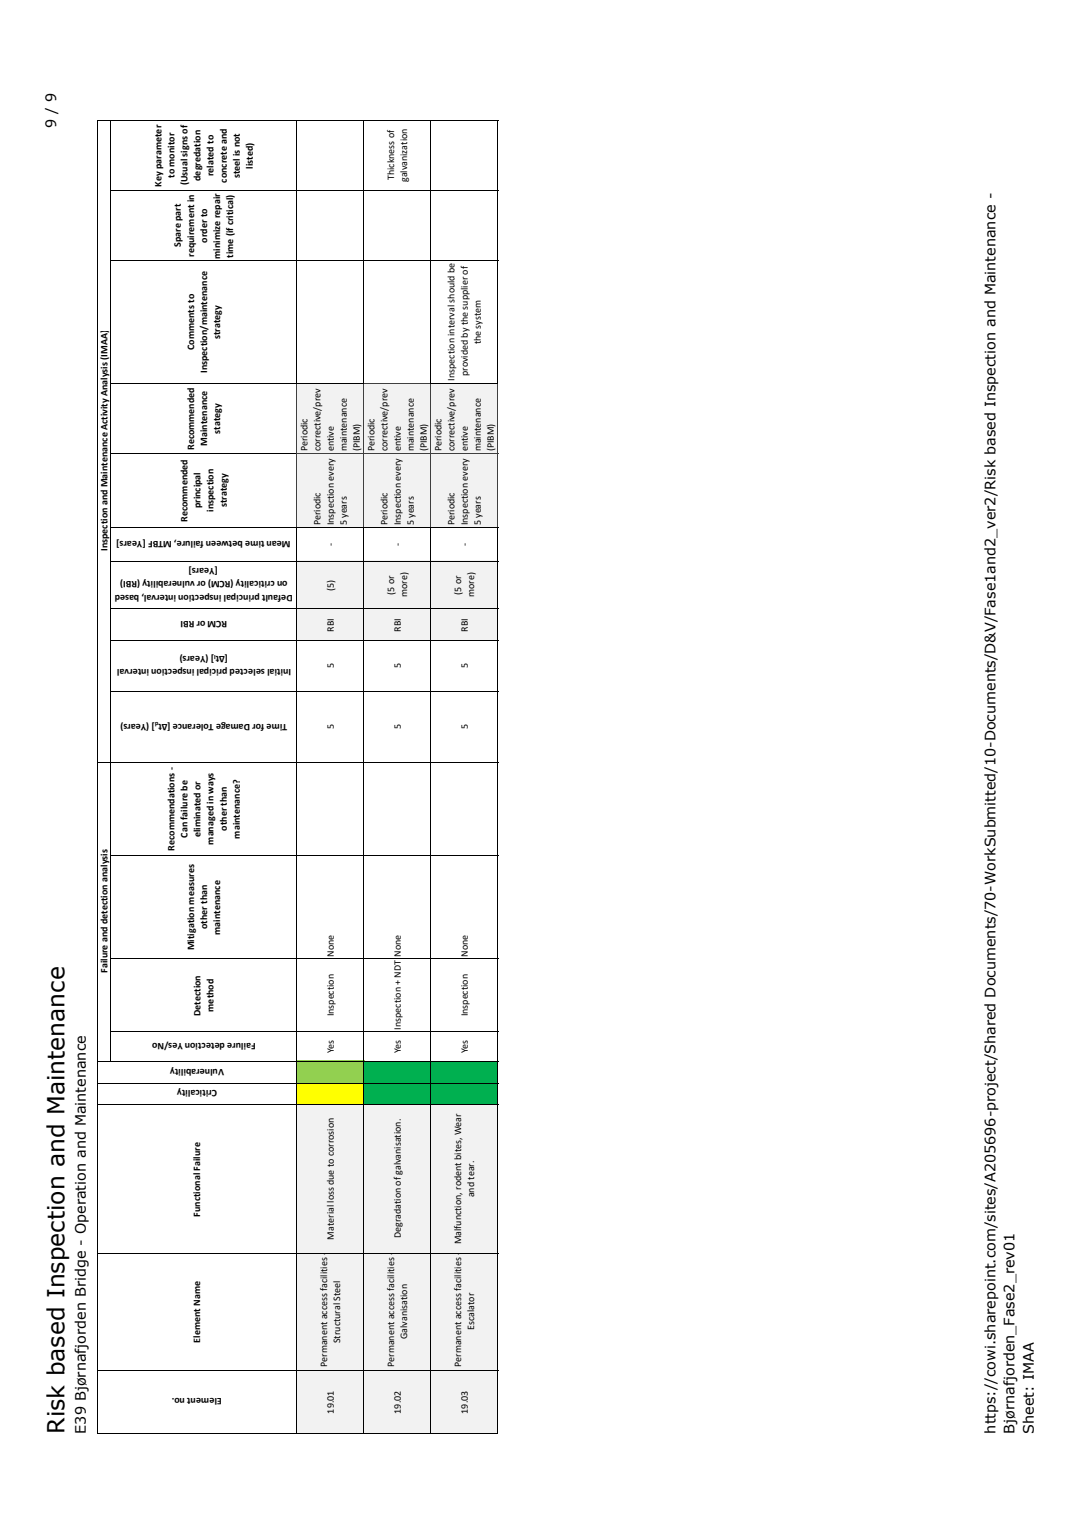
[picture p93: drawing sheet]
<svg xmlns="http://www.w3.org/2000/svg" width="210mm" height="297mm" viewBox="0 0 210 297" stroke-linecap="round" stroke-linejoin="round" font-family="sans-serif">
<defs><g id="words">
<text font-size="4.6" x="12.5" y="279.1" transform="rotate(-90 12.5 279.1)">Risk based Inspection and Maintenance</text>
<g font-size="2.8">
<text x="10.9" y="25" transform="rotate(-90 10.9 25)">9 / 9</text>
<text x="16.7" y="279.1" transform="rotate(-90 16.7 279.1)">E39 Bjørnafjorden Bridge - Operation and Maintenance</text>
<text x="193.7" y="279.1" transform="rotate(-90 193.7 279.1)">https://cowi.sharepoint.com/sites/A205696-project/Shared Documents/70-WorkSubmitted/10-Documents/D&amp;V/Fase1and2_ver2/Risk based Inspection and Maintenance -</text>
<text x="197.4" y="279.1" transform="rotate(-90 197.4 279.1)">Bjørnafjorden_Fase2_rev01</text>
<text x="201.2" y="279.1" transform="rotate(-90 201.2 279.1)">Sheet: IMAA</text>
</g>
<g font-size="1.9">
<text x="34" y="34.6" transform="rotate(-90 34 34.6)">to monitor</text>
<text x="39" y="35.2" transform="rotate(-90 39 35.2)">degredation</text>
<text x="41.6" y="34.3" transform="rotate(-90 41.6 34.3)">related to</text>
<text x="44.1" y="35.5" transform="rotate(-90 44.1 35.5)">concrete and</text>
<text x="46.7" y="34.7" transform="rotate(-90 46.7 34.7)">steel is not</text>
<text x="49.2" y="32.8" transform="rotate(-90 49.2 32.8)">listed)</text>
<text x="76.7" y="35" transform="rotate(-90 76.7 35)">Thickness of</text>
<text x="79.2" y="35.5" transform="rotate(-90 79.2 35.5)">galvanization</text>
<text x="31.4" y="36.3" transform="rotate(-90 31.4 36.3)">Key parameter</text>
<text x="36.5" y="36.1" transform="rotate(-90 36.5 36.1)">(Usual signs of</text>
<text x="40.3" y="47.2" transform="rotate(-90 40.3 47.2)">order to</text>
<text x="35.2" y="48.1" transform="rotate(-90 35.2 48.1)">Spare part</text>
<text x="37.8" y="50" transform="rotate(-90 37.8 50)">requirement in</text>
<text x="42.8" y="50.4" transform="rotate(-90 42.8 50.4)">minimize repair</text>
<text x="45.4" y="50.2" transform="rotate(-90 45.4 50.2)">time (if critical)</text>
<text x="37.8" y="68.1" transform="rotate(-90 37.8 68.1)">Comments to</text>
<text x="42.8" y="66" transform="rotate(-90 42.8 66)">strategy</text>
<text x="93.6" y="67" transform="rotate(-90 93.6 67)">the system</text>
<text x="40.3" y="72.6" transform="rotate(-90 40.3 72.6)">Inspection/maintenance</text>
<text x="88.5" y="74.1" transform="rotate(-90 88.5 74.1)">Inspection interval should be</text>
<text x="91" y="73.2" transform="rotate(-90 91 73.2)">provided by the supplier of</text>
<text x="37.8" y="87.6" transform="rotate(-90 37.8 87.6)">Recommended</text>
<text x="40.3" y="86.8" transform="rotate(-90 40.3 86.8)">Maintenance</text>
<text x="42.8" y="84.4" transform="rotate(-90 42.8 84.4)">stategy</text>
<text x="59.9" y="87.9" transform="rotate(-90 59.9 87.9)">Periodic</text>
<text x="62.4" y="87.9" transform="rotate(-90 62.4 87.9)">corrective/prev</text>
<text x="64.9" y="87.9" transform="rotate(-90 64.9 87.9)">entive</text>
<text x="67.5" y="87.9" transform="rotate(-90 67.5 87.9)">maintenance</text>
<text x="70" y="87.9" transform="rotate(-90 70 87.9)">(PIBM)</text>
<text x="72.9" y="87.9" transform="rotate(-90 72.9 87.9)">Periodic</text>
<text x="75.4" y="87.9" transform="rotate(-90 75.4 87.9)">corrective/prev</text>
<text x="78" y="87.9" transform="rotate(-90 78 87.9)">entive</text>
<text x="80.5" y="87.9" transform="rotate(-90 80.5 87.9)">maintenance</text>
<text x="83.1" y="87.9" transform="rotate(-90 83.1 87.9)">(PIBM)</text>
<text x="85.9" y="87.9" transform="rotate(-90 85.9 87.9)">Periodic</text>
<text x="88.5" y="87.9" transform="rotate(-90 88.5 87.9)">corrective/prev</text>
<text x="91" y="87.9" transform="rotate(-90 91 87.9)">entive</text>
<text x="93.6" y="87.9" transform="rotate(-90 93.6 87.9)">maintenance</text>
<text x="96.1" y="87.9" transform="rotate(-90 96.1 87.9)">(PIBM)</text>
<text x="36.5" y="101.6" transform="rotate(-90 36.5 101.6)">Recommended</text>
<text x="39" y="99" transform="rotate(-90 39 99)">principal</text>
<text x="41.6" y="99.6" transform="rotate(-90 41.6 99.6)">inspection</text>
<text x="44.1" y="98.7" transform="rotate(-90 44.1 98.7)">strategy</text>
<text x="20.9" y="107.3" transform="rotate(-90 20.9 107.3)">Inspection and Maintenance Activity Analysis (IMAA)</text>
<text x="56.6" y="105.2" transform="rotate(-180 56.6 105.2)">Mean time between failure, MTBF [Years]</text>
<text x="62.4" y="102.3" transform="rotate(-90 62.4 102.3)">Periodic</text>
<text x="64.9" y="106.2" transform="rotate(-90 64.9 106.2)">-</text>
<text x="64.9" y="102.3" transform="rotate(-90 64.9 102.3)">Inspection every</text>
<text x="67.5" y="102.3" transform="rotate(-90 67.5 102.3)">5 years</text>
<text x="75.4" y="102.3" transform="rotate(-90 75.4 102.3)">Periodic</text>
<text x="78" y="106.2" transform="rotate(-90 78 106.2)">-</text>
<text x="78" y="102.3" transform="rotate(-90 78 102.3)">Inspection every</text>
<text x="80.5" y="102.3" transform="rotate(-90 80.5 102.3)">5 years</text>
<text x="88.5" y="102.3" transform="rotate(-90 88.5 102.3)">Periodic</text>
<text x="91" y="106.2" transform="rotate(-90 91 106.2)">-</text>
<text x="91" y="102.3" transform="rotate(-90 91 102.3)">Inspection every</text>
<text x="93.6" y="102.3" transform="rotate(-90 93.6 102.3)">5 years</text>
<text x="42.4" y="110.6" transform="rotate(-180 42.4 110.6)">[Years]</text>
<text x="56" y="113.2" transform="rotate(-180 56 113.2)">on criticality (RCM) or vulnerability (RBI)</text>
<text x="57" y="115.7" transform="rotate(-180 57 115.7)">Default principal inspection interval, based</text>
<text x="64.9" y="115" transform="rotate(-90 64.9 115)">(5)</text>
<text x="76.7" y="115.7" transform="rotate(-90 76.7 115.7)">(5 or</text>
<text x="79.2" y="116.2" transform="rotate(-90 79.2 116.2)">more)</text>
<text x="89.7" y="115.7" transform="rotate(-90 89.7 115.7)">(5 or</text>
<text x="92.3" y="116.2" transform="rotate(-90 92.3 116.2)">more)</text>
<text x="44.2" y="120.9" transform="rotate(-180 44.2 120.9)">RCM or RBI</text>
<text x="64.9" y="122.9" transform="rotate(-90 64.9 122.9)">RBI</text>
<text x="78" y="122.9" transform="rotate(-90 78 122.9)">RBI</text>
<text x="91" y="122.9" transform="rotate(-90 91 122.9)">RBI</text>
<text x="44.4" y="127.8" transform="rotate(-180 44.4 127.8)">[∆t ] (Years)</text>
<text x="56.6" y="130.3" transform="rotate(-180 56.6 130.3)">Initial selected pricipal inspection interval</text>
<text x="64.9" y="130.1" transform="rotate(-90 64.9 130.1)">5</text>
<text x="78" y="130.1" transform="rotate(-90 78 130.1)">5</text>
<text x="91" y="130.1" transform="rotate(-90 91 130.1)">5</text>
<text x="55.9" y="140.9" transform="rotate(-180 55.9 140.9)">Time for Damage Tolerance [∆t ] (Years)</text>
<text x="64.9" y="142" transform="rotate(-90 64.9 142)">5</text>
<text x="78" y="142" transform="rotate(-90 78 142)">5</text>
<text x="91" y="142" transform="rotate(-90 91 142)">5</text>
<text x="44.1" y="161.7" transform="rotate(-90 44.1 161.7)">other than</text>
<text x="34" y="165.6" transform="rotate(-90 34 165.6)">Recommendations -</text>
<text x="36.5" y="163.1" transform="rotate(-90 36.5 163.1)">Can failure be</text>
<text x="39" y="163" transform="rotate(-90 39 163)">eliminated or</text>
<text x="41.6" y="164.4" transform="rotate(-90 41.6 164.4)">managed in ways</text>
<text x="46.7" y="163.2" transform="rotate(-90 46.7 163.2)">maintenance?</text>
<text x="37.8" y="185" transform="rotate(-90 37.8 185)">Mitigation measures</text>
<text x="40.3" y="180.8" transform="rotate(-90 40.3 180.8)">other than</text>
<text x="42.8" y="181.9" transform="rotate(-90 42.8 181.9)">maintenance</text>
<text x="20.9" y="189.4" transform="rotate(-90 20.9 189.4)">Failure and detection analysis</text>
<text x="64.9" y="186.3" transform="rotate(-90 64.9 186.3)">None</text>
<text x="91" y="186.3" transform="rotate(-90 91 186.3)">None</text>
<text x="39" y="197.8" transform="rotate(-90 39 197.8)">Detection</text>
<text x="41.6" y="196.9" transform="rotate(-90 41.6 196.9)">method</text>
<text x="64.9" y="197.9" transform="rotate(-90 64.9 197.9)">Inspection</text>
<text x="91" y="197.9" transform="rotate(-90 91 197.9)">Inspection</text>
<text x="49.8" y="203" transform="rotate(-180 49.8 203)">Failure detection Yes/No</text>
<text x="78" y="200.4" transform="rotate(-90 78 200.4)">Inspection + NDT None</text>
<text x="43.6" y="208" transform="rotate(-180 43.6 208)">Vulnerability</text>
<text x="64.9" y="205.1" transform="rotate(-90 64.9 205.1)">Yes</text>
<text x="78" y="205.1" transform="rotate(-90 78 205.1)">Yes</text>
<text x="91" y="205.1" transform="rotate(-90 91 205.1)">Yes</text>
<text x="42.2" y="212.2" transform="rotate(-180 42.2 212.2)">Criticality</text>
<text x="92.3" y="233.1" transform="rotate(-90 92.3 233.1)">and tear.</text>
<text x="38.9" y="236.8" transform="rotate(-90 38.9 236.8)">Functional Failure</text>
<text x="64.9" y="241.3" transform="rotate(-90 64.9 241.3)">Material loss due to corrosion</text>
<text x="78" y="241" transform="rotate(-90 78 241)">Degradation of galvanisation.</text>
<text x="89.7" y="242.2" transform="rotate(-90 89.7 242.2)">Malfunction, rodent bites, Wear</text>
<text x="38.9" y="261.4" transform="rotate(-90 38.9 261.4)">Element Name</text>
<text x="66.2" y="261.4" transform="rotate(-90 66.2 261.4)">Structural Steel</text>
<text x="79.2" y="260.7" transform="rotate(-90 79.2 260.7)">Galvanisation</text>
<text x="92.3" y="258.9" transform="rotate(-90 92.3 258.9)">Escalator</text>
<text x="63.7" y="266.1" transform="rotate(-90 63.7 266.1)">Permanent access facilities -</text>
<text x="76.7" y="266.1" transform="rotate(-90 76.7 266.1)">Permanent access facilities -</text>
<text x="89.7" y="266.1" transform="rotate(-90 89.7 266.1)">Permanent access facilities -</text>
<text x="43.2" y="272.2" transform="rotate(-180 43.2 272.2)">Element no.</text>
<text x="64.9" y="275.2" transform="rotate(-90 64.9 275.2)">19.01</text>
<text x="78" y="275.2" transform="rotate(-90 78 275.2)">19.02</text>
<text x="91" y="275.2" transform="rotate(-90 91 275.2)">19.03</text>
</g>
<g font-size="1.3">
<text x="42" y="127.4" transform="rotate(-180 42 127.4)">I</text>
<text x="30.8" y="140.5" transform="rotate(-180 30.8 140.5)">d</text>
</g>
</g></defs>
<g fill="none" stroke="#000" stroke-width=".19">
<path d="M19 23.4v255.6M19.1 23.5h38.7M21.6 23.4v183.1M21.7 37.1h36.1M57.7 23.4v255.6M21.7 50.8h36.1M21.7 74.7h36.1M21.7 88.2h36.1M21.7 118.5h36.1M21.7 109.2h36.1M21.7 102.6h36.1M21.7 134.6h36.1"/>
<path d="M21.7 124.6h36.1M19.1 148.3h38.7M21.7 166.6h36.1M21.7 186.6h36.1M19.1 215h38.7M19.1 210.8h38.7M19.1 206.6h38.7M21.7 200.8h36.1M19.1 244h38.7M19 279.1h38.8M19.1 266.7h38.7"/>
</g>
<path d="M57.8 215h13.1v64h-13.1z" fill="#f2f2f2"/>
<path d="M57.8 210.7h13.1v4.3h-13.1z" fill="#ff0"/>
<path d="M57.8 206.5h13.1v4.3h-13.1z" fill="#92d050"/>
<g fill="#f2f2f2">
<path d="M57.8 109.1h13.1v15.5h-13.1z"/>
<path d="M57.8 74.6h13.1v28h-13.1z"/>
<path d="M70.8 215h26.1v64h-26.1z"/>
</g>
<path d="M70.8 206.5h26.1v8.5h-26.1z" fill="#00b050"/>
<g fill="#f2f2f2">
<path d="M70.8 109.1h26.1v15.5h-26.1z"/>
<path d="M70.8 74.6h26.1v28h-26.1z"/>
</g>
<g fill="none" stroke="#000" stroke-width=".19">
<path d="M57.7 23.4v51.2M57.8 37.1h39.1M57.8 23.5h39.1M70.8 23.4v51.2M83.8 23.4v51.2M96.9 23.4v51.2M57.8 50.8h39.1M57.7 74.7h13.2M83.7 74.7h13.2M57.7 102.5v176.5M57.8 118.5h39.1M57.8 109.2h39.1"/>
<path d="M57.8 102.6h39.1M70.8 102.5v176.5M83.8 102.5v176.5M96.9 102.5v176.5M57.8 134.6h39.1M57.8 124.6h39.1M57.8 148.3h39.1M57.8 166.6h39.1M57.8 186.6h39.1M57.8 215h39.1M57.8 210.8h39.1M57.8 206.6h39.1"/>
<path d="M57.8 200.8h39.1M57.8 244h39.1M57.7 279.1h39.2M57.8 266.7h39.1"/>
</g>
<path d="M57.7 74.7v27.8M70.8 74.7v27.8M70.9 74.7h12.8M83.8 74.7v27.8M96.9 74.7v27.8M57.8 88.2h39.1" fill="none" stroke="#3f3f3f" stroke-width=".19"/>
<use href="#words"/>
</svg>
